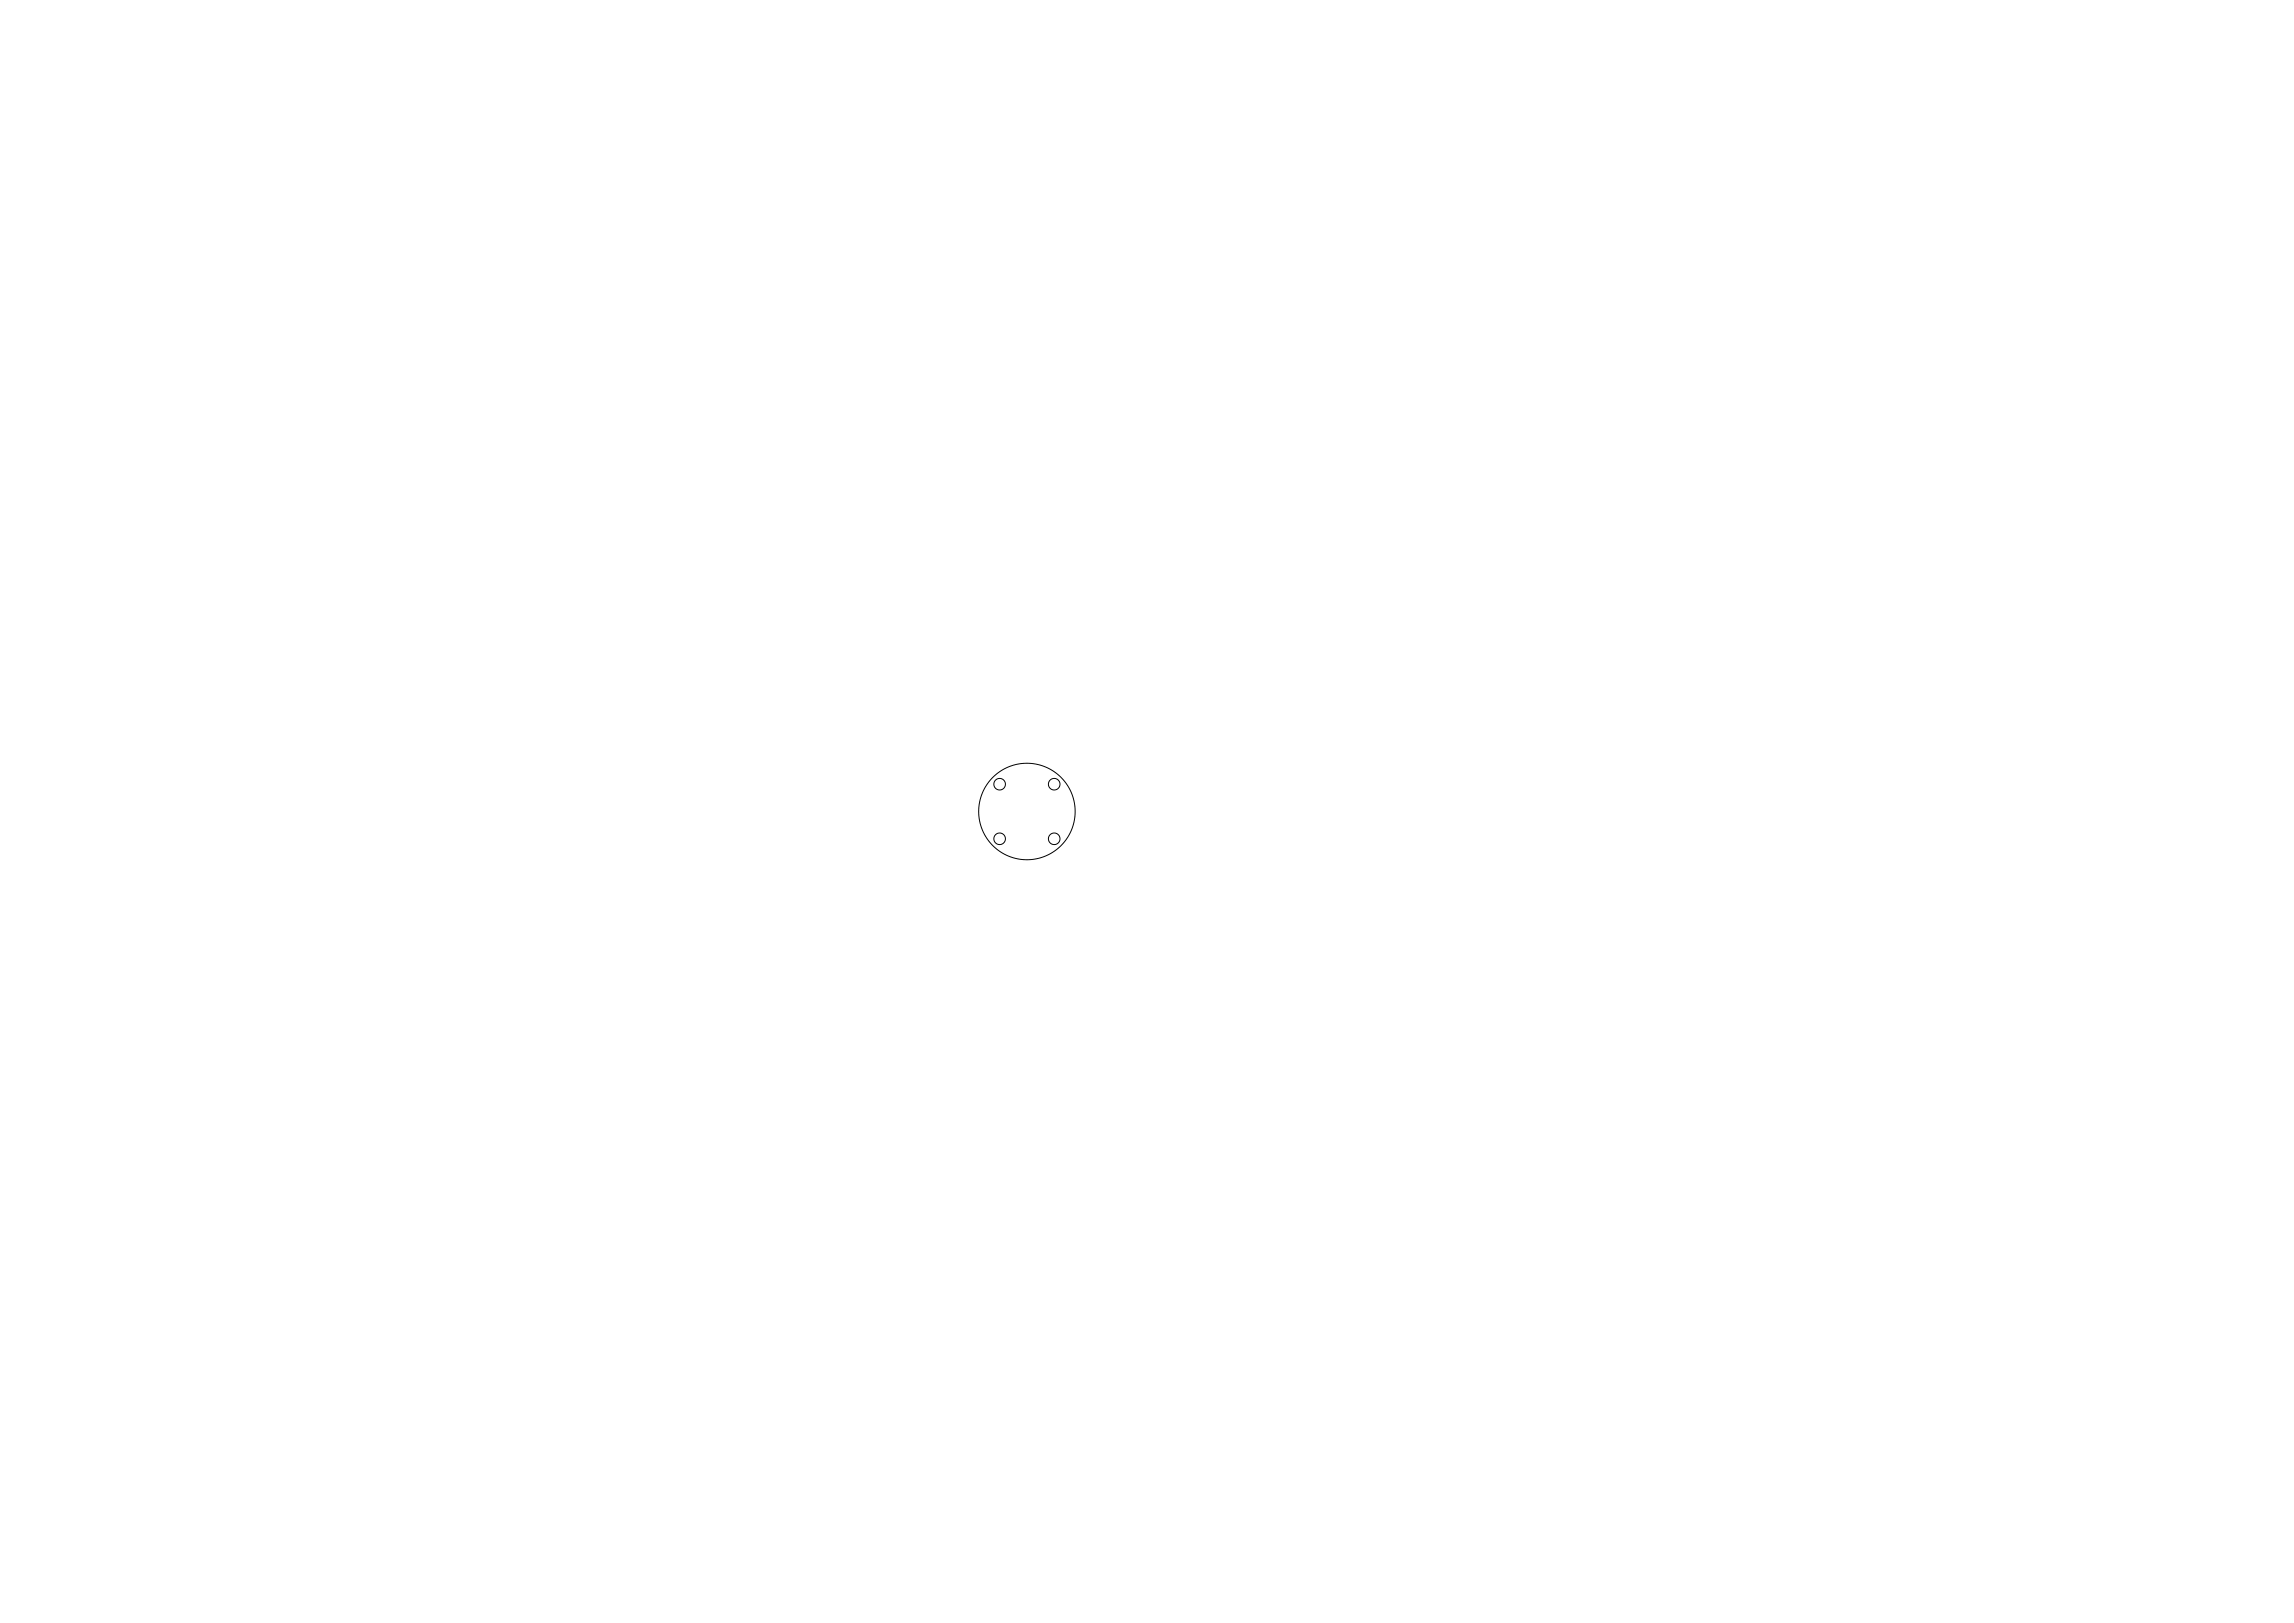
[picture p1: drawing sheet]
<svg xmlns="http://www.w3.org/2000/svg" width="1189mm" height="841mm" viewBox="0 0 1189 841" stroke-linecap="round" stroke-linejoin="round" font-family="sans-serif">
<g fill="none" stroke="#000" stroke-width=".52">
<circle cx="518" cy="406" r="3"/>
<circle cx="546" cy="406" r="3"/>
<circle cx="518" cy="435" r="3"/>
<circle cx="532" cy="421" r="25"/>
<circle cx="546" cy="435" r="3"/>
</g>
</svg>
